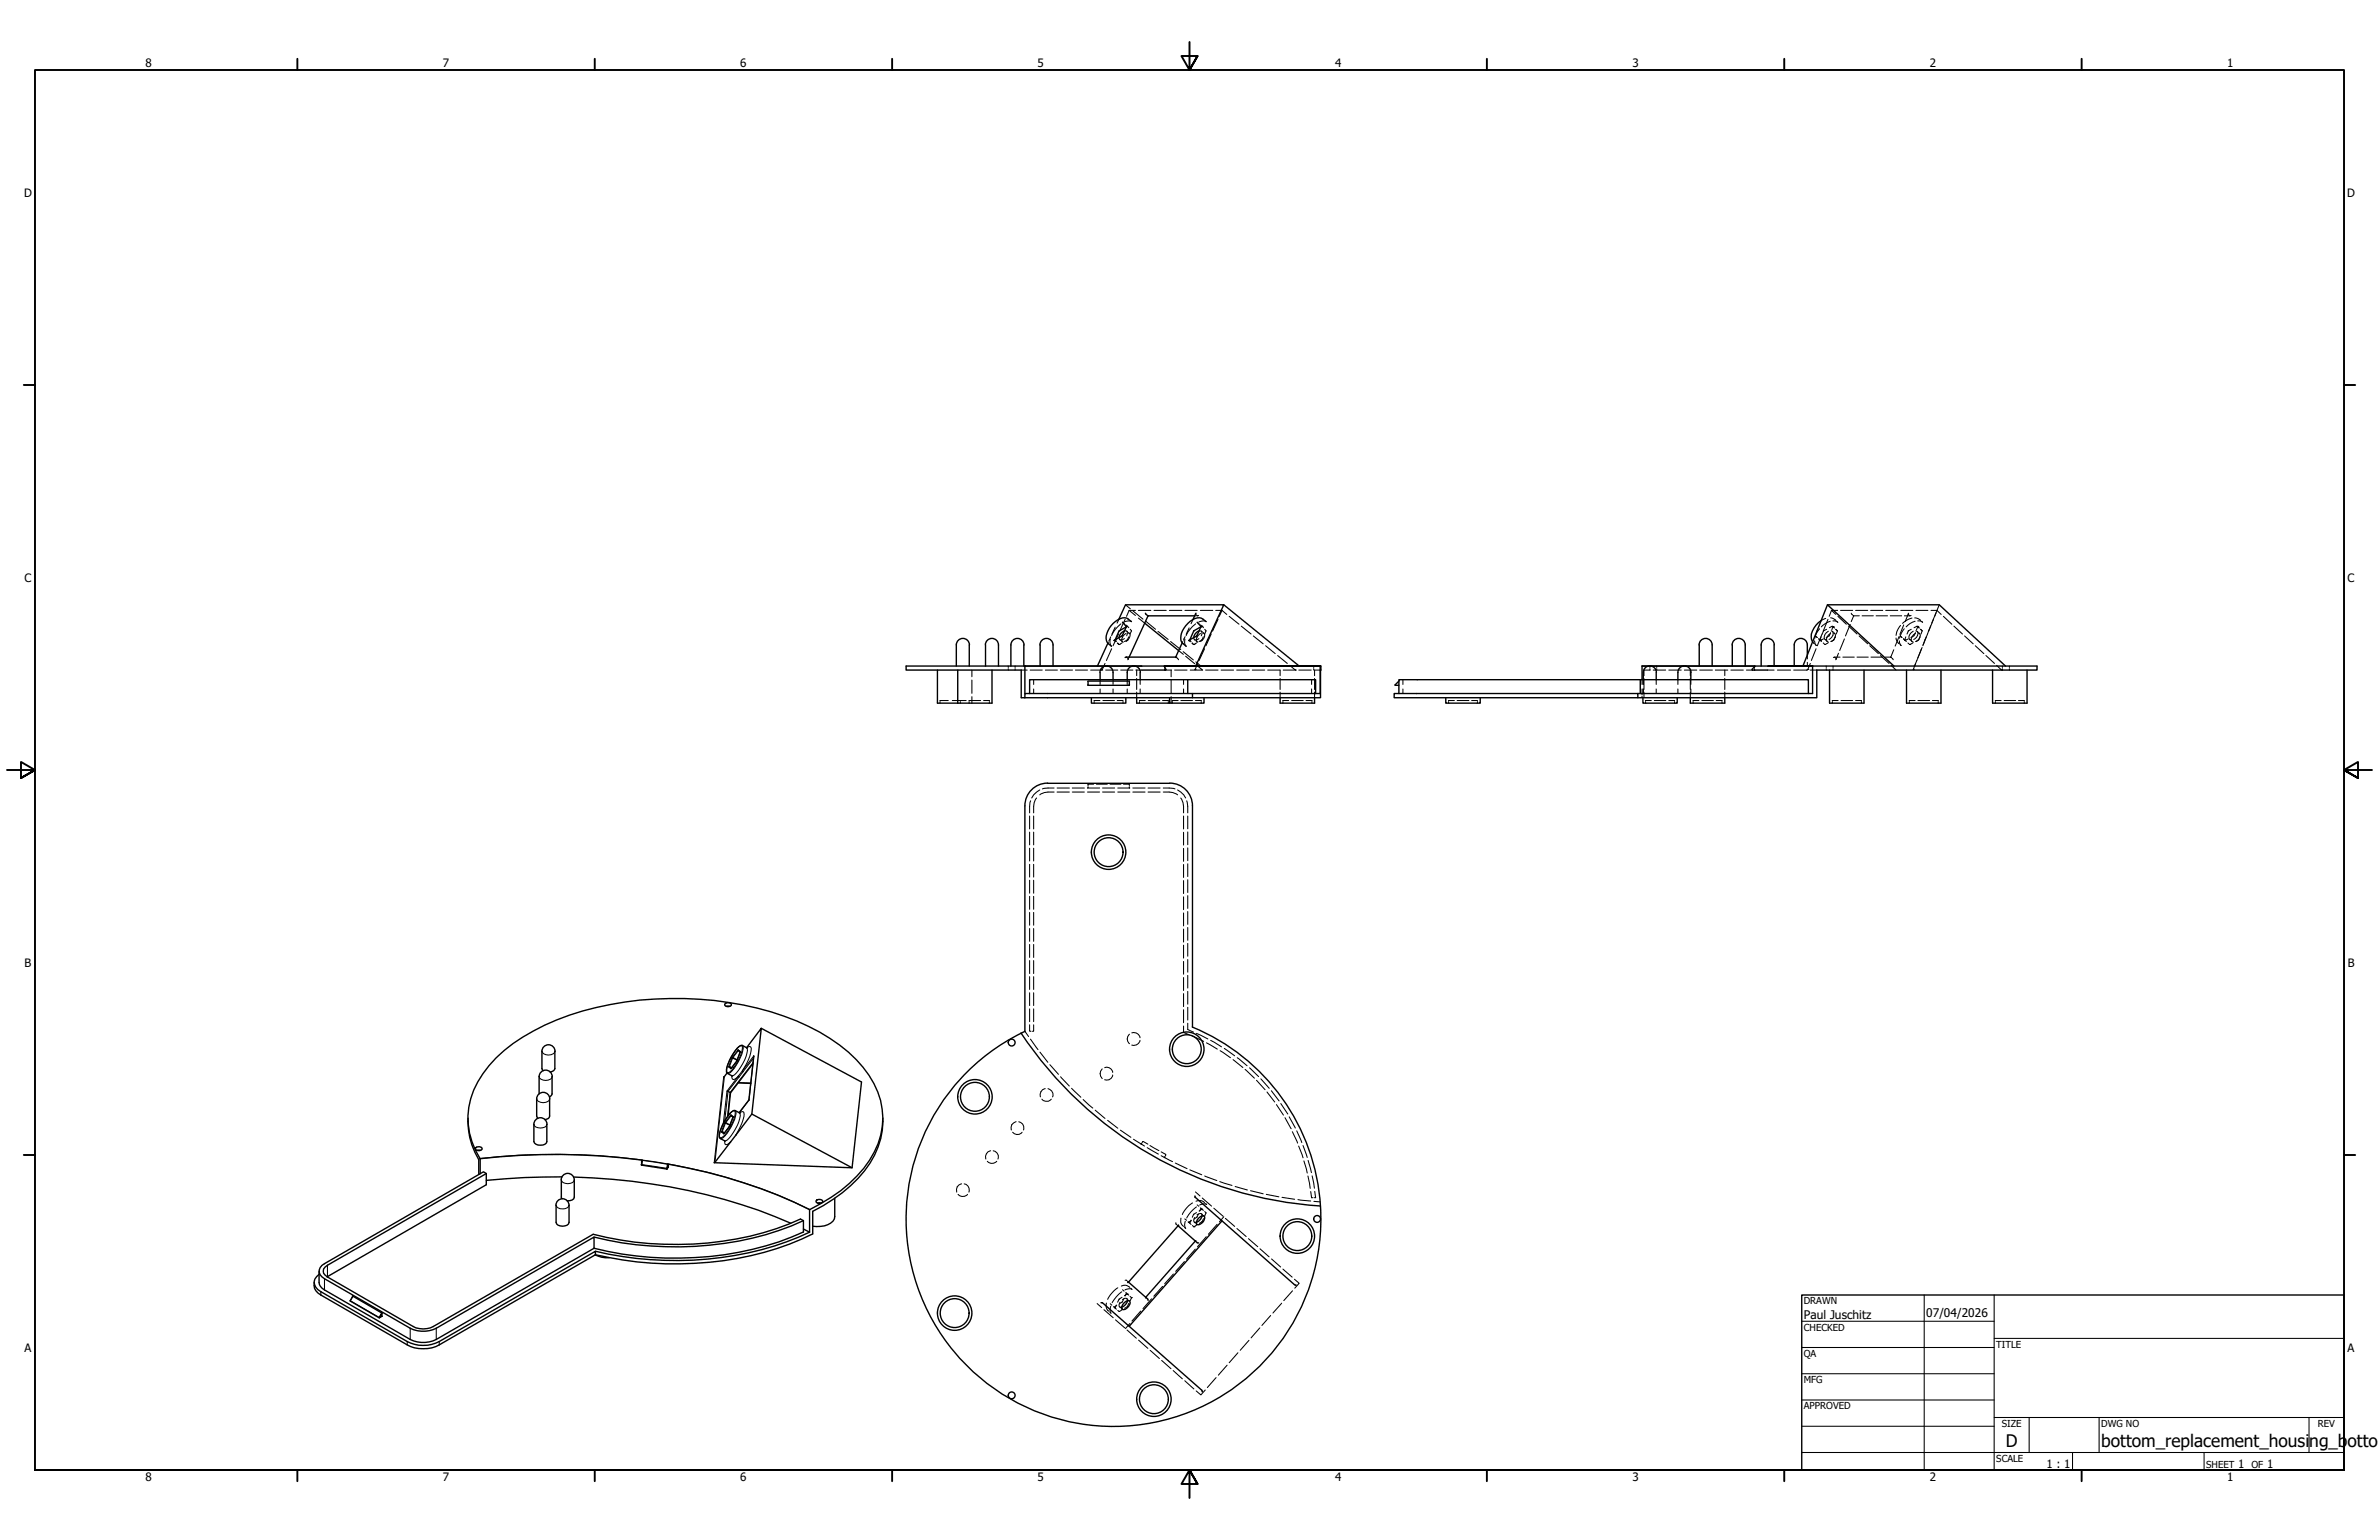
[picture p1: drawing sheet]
<svg xmlns="http://www.w3.org/2000/svg" width="864mm" height="559mm" viewBox="0 0 864 559" stroke-linecap="round" stroke-linejoin="round" font-family="sans-serif">
<defs><g id="words">
<g font-size="6.3">
<text x="728.1" y="524.9">D</text>
<text x="762.8" y="525">bottom_replacement_housi</text>
<text x="838.3" y="525">ng_b</text>
<text x="852.2" y="525">ottom</text>
</g>
<g font-size="4.3">
<text x="654.8" y="478.6">Paul Juschitz</text>
<text x="699.3" y="478">07/04/2026</text>
</g>
<g font-size="4.2">
<text x="52.8" y="24.4">8</text>
<text x="160.8" y="24.4">7</text>
<text x="268.7" y="24.4">6</text>
<text x="376.7" y="24.4">5</text>
<text x="484.6" y="24.4">4</text>
<text x="592.6" y="24.4">3</text>
<text x="700.5" y="24.4">2</text>
<text x="808.5" y="24.4">1</text>
<text x="8.8" y="71.4">D</text>
<text x="852" y="71.4">D</text>
<text x="8.9" y="211.1">C</text>
<text x="852.2" y="211.1">C</text>
<text x="9" y="350.8">B</text>
<text x="852.2" y="350.8">B</text>
<text x="8.9" y="490.5">A</text>
<text x="852.2" y="490.5">A</text>
<text x="742.9" y="532.6">1 : 1</text>
<text x="812.4" y="532.6">1</text>
<text x="823" y="532.6">1</text>
<text x="52.8" y="537.5">8</text>
<text x="160.8" y="537.5">7</text>
<text x="268.7" y="537.5">6</text>
<text x="376.7" y="537.5">5</text>
<text x="484.6" y="537.5">4</text>
<text x="592.6" y="537.5">3</text>
<text x="700.5" y="537.5">2</text>
<text x="808.5" y="537.5">1</text>
</g>
<g font-size="3.5">
<text x="654.8" y="473.2">DRAWN</text>
<text x="654.8" y="482.8">CHECKED</text>
<text x="724.7" y="488.9">TITLE</text>
<text x="654.8" y="492.3">QA</text>
<text x="654.8" y="501.8">MFG</text>
<text x="654.8" y="511.4">APPROVED</text>
<text x="726.7" y="517.7">SIZE</text>
<text x="762.8" y="517.7">DWG NO</text>
<text x="841.4" y="517.7">REV</text>
<text x="724.7" y="530.4">SCALE</text>
<text x="800.9" y="532.6">SHEET</text>
<text x="817.4" y="532.6">OF</text>
</g>
</g></defs>
<!-- layer: Visible (ANSI) -->
<g fill="none" stroke="#000" stroke-width=".51">
<path d="M444.2 219.5l27.4 22.2M663.4 219.5l24.1 22.2M347.2 234a2.38 2.38 0 0 1 2.3-2.4 2.38 2.38 0 0 1 2.4 2.4M347.2 234v7.7M351.9 234v7.7M357.7 234a2.38 2.38 0 0 1 2.4-2.4 2.38 2.38 0 0 1 2.4 2.4M357.8 234v7.7M362.5 234v7.7M367 234a2.38 2.38 0 0 1 2.3-2.4 2.38 2.38 0 0 1 2.4 2.4M367 234v7.7M371.7 234v7.7M377.5 234a2.38 2.38 0 0 1 2.4-2.4 2.38 2.38 0 0 1 2.4 2.4"/>
<path d="M377.6 234v7.7M382.3 234v7.7M402.1 233.4l-3.8 8.3M406.1 224.7l2.5-5.2h35.6l-10.2 22.2M407.5 225.8l1.4 1.7M408.2 228.9l-.5 .3a2.91 2.91 0 0 0-1.5 2.1M408.9 227.5a5.9 5.9 0 0 1-4.5 4.9M408.9 227.5l-2.7 1.5-1.4 3.2M410.7 225.6a3.7 3.7 0 0 0-5.8-.1 7.7 7.7 0 0 0-3.3 6.9l.7 1.2 1.2 .9M415.5 226.1l12.4 10M415.8 222.5l1 1M426.8 238.4v.2"/>
<path d="M426.8 238.4l-18.4 .2M429.1 233.3l-2.3 5.1M431.9 232.2h.1M433.6 223.5h-16.8l-6.9 14.9M434.1 222.5l-1 2.3M434.6 225.8l1.3 1.7M435.3 228.9l-.6 .3a3.1 3.1 0 0 0-1.4 2.1M435.9 227.5l-1.6 3.3-2.8 1.6M435.9 227.5l-2.6 1.5-1.4 3.2M437.8 225.6a3.8 3.8 0 0 0-5.8-.1 7.7 7.7 0 0 0-3.3 6.9l.8 1.2 1.1 .9M616.8 234a2.38 2.38 0 0 1 2.4-2.4 2.38 2.38 0 0 1 2.3 2.4M616.8 234v7.7"/>
<path d="M621.5 234v7.7M628.8 234a2.38 2.38 0 0 1 2.4-2.4 2.38 2.38 0 0 1 2.3 2.4M628.8 234v7.7M633.5 234v7.7M639.3 234a2.38 2.38 0 0 1 2.4-2.4 2.38 2.38 0 0 1 2.4 2.4M639.3 234v7.7M644 234v7.7M651.3 234a2.38 2.38 0 0 1 2.4-2.4 2.38 2.38 0 0 1 2.4 2.4M651.3 234v7.7M656.1 234v3.7M661.1 225.2a6.4 6.4 0 0 0-3.1 7.7M340.3 243.1v12h19.8v-12"/>
<path d="M347.7 243.1v12M373.8 251.7v-5.1h57.4v5.1M394.8 248.5l15 .2M394.8 247.2h15.2M395 247.4l.1 1.3M396.2 253.2v1.9h12.5v-1.9M399.4 246.6l-.1-2.6a2.38 2.38 0 0 1 2.4-2.4 2.38 2.38 0 0 1 2.4 2.4v2.6M401.4 241.7h-72.5v1.4h41.8v10.1h62.2v-1.5h-60.9v1.5M402 241.7h9.3M409.2 246.6v-2.6a2.38 2.38 0 0 1 2.4-2.4 2.38 2.38 0 0 1 2.4 2.4l-.1 2.6M410 247.4l-.1 1.3M410 248.5l-.2 .2"/>
<path d="M411.9 241.7h2.6M412.6 253.2v1.9h12M414.5 243.1h8.5M422.6 241.7h56.7h-107.3v10M422.7 241.9l.5 1M423.2 242.9l-.2 .3M424.6 253.2v1.9h12.5v-1.9M431.2 246.6h46.4v5.1M432.9 251.7h46.3l.1-10h.2l-.1 11.5h-46.5M464.7 253.2v1.9h12.5v-1.9M506.1 251.7h88.5v1.5h-88.5zM506.4 248.5l.1 .2"/>
<path d="M506.5 248.7h1.3M507.8 247.1l-1.3 1.4M524.8 253.2v1.9h12.5v-1.9M595.4 246.6h-87.6v5.1M595.4 251.7v-5.1h61.1v5.1M596.1 241.7h62h-16.4M596.1 241.7h2.5M596.1 241.7v4.9M596.4 253.2v1.9h12.4v-1.9M599.2 241.7h12M601.2 244v2.6M601.3 244a2.38 2.38 0 0 0-2.4-2.4 2.38 2.38 0 0 0-2.4 2.4v2.6"/>
<path d="M611.8 241.7h25.2l-.9 1.1 .1 .4M613.6 253.2v1.9h12.5v-1.9M613.8 244v2.6M613.9 244a2.38 2.38 0 0 0-2.4-2.4 2.38 2.38 0 0 0-2.4 2.4v2.6M636.3 243.1h5.3M637 243.1v.1M654.4 241.7l9-22.2h40.6l24 22.2M658 241.7v10h-63.4M658.1 241.7h81.4v1.4h-80v10.1h-64.9M664.1 243.1v12h12.6v-12M692.1 243.1v12h12.5v-12M723.3 243.1v12h12.5v-12"/>
<path d="M380.2 284.2h44.4M380.3 284.2a8.2 8.2 0 0 0-8.3 8.2v81.8M424.7 284.2a8.2 8.2 0 0 1 8.2 8.2v80.3M263.4 364a1.37 1.37 0 0 1 2.1 .7 1.37 1.37 0 0 1-1.3 .6 1.37 1.37 0 0 1-1.1-.9zM263.7 365.1h1.3M276.4 373.1l36.3 19.5-3.4 31.1-50-1.8 13.6-17.7 3.5-31.1-5.4 7.1M370.6 374.8a141.5 141.5 0 0 0 108.7 62.8M372.1 374.2a75.3 75.3 0 0 0-6.2 132.9 75.3 75.3 0 0 0 113.4-69.5M432.8 372.7a75.3 75.3 0 0 1 46.5 64.9M194.8 398.7v6.3l.5 .8M194.8 398.7a2.38 2.38 0 0 1 2.4-2.3 2.38 2.38 0 0 1 2.4 2.3M199.5 398.7v6.3a1.58 1.58 0 0 1-1.7 1.3"/>
<path d="M200.4 390.7v6.2l-.9 1.1M200.5 390.7a2.38 2.38 0 0 0-2.4-2.4 2.38 2.38 0 0 0-2.4 2.4v6.2M201.4 381.4v6.3a1.74 1.74 0 0 1-1.7 1.3M201.5 381.5a2.38 2.38 0 0 0-2.4-2.4 2.38 2.38 0 0 0-2.4 2.3v6.3l.5 .8M263.9 395.9l1.3 .7M263.9 389.4l-1.2 1.4M268 392.9l4.5 .2M268 381.2l.7 .5M268.7 381.6v.2a11.6 11.6 0 0 1-3.3 5.9M271 380.2l-1.5-.9a4 4 0 0 0-3 2.5 13.5 13.5 0 0 0-2.7 7.4l2 1.3M271 380.2h.3M271.8 399.2h.1"/>
<path d="M273.3 386l-8.1 10.6-.9 8.3M273.6 383.2l-1.8 16-3.4 4.5M169.9 405.8a27.1 27.1 0 0 0 3.9 15v5.3M172.9 416.3a1.37 1.37 0 0 1 2.1 .7 1.37 1.37 0 0 1-1.3 .6 1.37 1.37 0 0 1-1.1-1zM173.1 417.4h1.3M193.8 408v6.2a2.82 2.82 0 0 0 4.6 .5l.1-6.7M193.8 408a2.38 2.38 0 0 1 2.4-2.4 2.38 2.38 0 0 1 2.4 2.4M265.4 404.8l.7 .6a11.6 11.6 0 0 1-3.3 5.9M268.7 403.9l-1.8-.9a4 4 0 0 0-3 2.4 13.5 13.5 0 0 0-2.7 7.4l2 1.3M272.9 404.2l36.4 19.5M320.5 405.8a30.2 30.2 0 0 1-9 21.8 57.2 57.2 0 0 1-16.5 11.9v8.2a118.6 118.6 0 0 1-73.9 8.6l-4.9-1M174.3 420.4a236.8 236.8 0 0 1 58.9 .7"/>
<path d="M174.3 420.4a26.7 26.7 0 0 1 1-30.8 53.4 53.4 0 0 1 22.4-17.6 120.7 120.7 0 0 1 72.2-7.3 84.2 84.2 0 0 1 38.1 17.1 32.6 32.6 0 0 1 12.5 23.8 32.4 32.4 0 0 1-12.2 23.9 65.4 65.4 0 0 1-14.4 9.4M174.3 420.4v5.5M176.5 425.8l-57.6 33.3a2.25 2.25 0 0 0-1.6 2.1 2.25 2.25 0 0 0 1.6 2.2l31.1 17.9a7.9 7.9 0 0 0 7.3 0l58-33.4a119 119 0 0 0 71-3.7l4.3-1.9 1.1 .6v4.1a118.6 118.6 0 0 1-76.1 5.9M202.3 435.9a2.38 2.38 0 0 1 2.7-.8 2.38 2.38 0 0 1 1.6 2.3v6.1a2.67 2.67 0 0 1-4.7 0l-.1-6.1zM204 427a248.1 248.1 0 0 0-27.5 1.3M204 435l-.2-.6-.1-6.3a2.38 2.38 0 0 1 2.4-2.3 2.38 2.38 0 0 1 2.4 2.3v6.3a2.1 2.1 0 0 1-2.6 1.3M208.2 427.1a211.2 211.2 0 0 1 78.9 16.8M232.8 422.6l.2 .2 9 1.4M233 421.4l-.1 1.2M242.3 422.5a183.6 183.6 0 0 1 51.6 16.4M242.4 423.6l-.4 .6M293.9 438.9v8.2"/>
<path d="M296.5 435.4a1.37 1.37 0 0 1 2.1 .7 1.37 1.37 0 0 1-1.3 .6 1.37 1.37 0 0 1-1.1-1zM296.7 436.6h1.4M303 434.8v6.7a4.9 4.9 0 0 1-5.1 3.5l-2.9-.1M433.8 434v.4l36.1 31.8 .6 .1M215.6 452.9l-57.2 33.1a10.7 10.7 0 0 1-9.5 0l-31.1-17.9a3.4 3.4 0 0 1-2-2.8v-4M215.6 452.9v-4l-57.2 33.1a10.7 10.7 0 0 1-9.5 0l-31.1-18a2.89 2.89 0 0 1-1.9-2.7 2.89 2.89 0 0 1 1.9-2.8l57.7-33.3 1 .6v4.1l-57.8 33.4M216 455.4a9.8 9.8 0 0 0 5.2 1M291.7 442.9a117.8 117.8 0 0 1-66 8.1l-10.1-2.1M291.7 446l2.2 1.1M293.9 447.1a120.5 120.5 0 0 1-72.9 8l-4.8-1.1M427.6 444.8l7 6.1 .5 .1M427.8 444.5l-18.4 20.9"/>
<path d="M433.9 450.3l-18 20.4M435.2 442a1.45 1.45 0 0 1 2.1-.5 2.52 2.52 0 0 1-2.8 2.8 1.95 1.95 0 0 1 .7-2.3zM436.4 441.2l-.2 .6a3.2 3.2 0 0 1-1.9 1.7M443.6 443l-33.7 38.3M115.8 462.4a3.4 3.4 0 0 0-1.8 3.4 3.4 3.4 0 0 0 2.5 2.9l31.3 18.1a12.8 12.8 0 0 0 11.6 0l56.8-32.8v1.3l-56.8 32.7a12.8 12.8 0 0 1-11.6 0l-31.3-18.1a4.2 4.2 0 0 1-2.5-4.6M127.1 472l.1 .1M127.2 472.1l10.4 6.1M128 470.3l10.7 6.2M128 470.4l-.9 1.5M138.7 477.6l-1 .5M399.7 472.7h.5l36 31.7 .2 .7M408.1 472.8l1.2-.9 .8 .3a2.58 2.58 0 0 1-2.7 2.9 1.81 1.81 0 0 1 .7-2.3z"/>
<path d="M409.3 472l-.6 1.1-1.5 1.2M409.6 465.2l7 6.2 .2 .5"/>
<circle cx="402.4" cy="309.2" r="5.2"/>
<circle cx="402.4" cy="309.2" r="6.3"/>
<circle cx="367.3" cy="378.3" r="1.24"/>
<circle cx="353.9" cy="398" r="5.2"/>
<circle cx="353.9" cy="398" r="6.3"/>
<circle cx="430.8" cy="380.7" r="5.2"/>
<circle cx="430.8" cy="380.7" r="6.3"/>
<circle cx="470.9" cy="448.5" r="5.2"/>
<circle cx="470.9" cy="448.5" r="6.3"/>
<circle cx="478.1" cy="442.3" r="1.24"/>
<circle cx="346.6" cy="476.5" r="5.2"/>
<circle cx="346.6" cy="476.5" r="6.3"/>
<circle cx="367.3" cy="506.3" r="1.24"/>
<circle cx="418.9" cy="507.7" r="5.2"/>
<circle cx="418.9" cy="507.7" r="6.3"/>
</g>
<!-- layer: Visible Narrow (ANSI) -->
<g fill="none" stroke="#000" stroke-width=".38">
<path d="M269.5 379.3a3.1 3.1 0 0 1-.2 3.2l-2 3.9a5.7 5.7 0 0 1-3.2 3.1M194.8 398.7a2.86 2.86 0 0 0 4.6 .6l.1-.6M195.7 390.7a2.86 2.86 0 0 0 4.6 .5l.1-.5M196.7 381.4a2.67 2.67 0 0 0 4.7 0M262.7 390.8l-3.4 31.1M263 390.7l-3.5 31.1M264.5 387.2l.8 .6M264.8 387.1l.7 .5-.2 .2M264.8 387.1l-.3 .1M264.8 387l-.3 .2M264.8 387v.1M264.8 387l.8 .4"/>
<path d="M264.8 387.1l.8 .4M265.7 390.3v.8l.5 .6 .5-.1 1.3-1.1M265.7 383.9h.2M265.7 383.9l-1.2 3.1M265.9 383.9l1.7 .8M265.9 383.9l-1.1 3.1M266.1 383.7l-.2-.2-.2 .4M266.1 383.7l-.2 .2M266.1 383.7l1.6 .9M267.3 385.2l-2 2.6M267.4 385.1l-.1 .1M267.7 380.3l.7-.6 .9-.2a7.9 7.9 0 0 1-1.5 5.8l-.8 1.2a4.4 4.4 0 0 1-3 2.7 7.7 7.7 0 0 1 1.5-5.7z"/>
<path d="M267.8 381.1l.2 .2M267.8 381.1l-1.9 2.4M268 380.9v.4M268 380.9l-.2 .2M268 381.3l.5 .2M268 380.9l.7 .6M268 381.3l-1.9 2.4M268 390.5l-4.1 5.4-1.3 11.7M268 390.5l.3 .3M268 390.5l5.6-7.3-1.7 16-3.5 4.5M268 392.8l4.5 .2M268.7 381.8h.1"/>
<path d="M268.7 381.5v.3M268.7 381.8l-1.4 3.4M268.7 381.5v.2M269.7 388.9l-5.4 7.1-1.2 10.7M271 380.2a3.1 3.1 0 0 1-.2 3.1l-1.9 3.9a5.7 5.7 0 0 1-3.3 3.1M271.1 380.2l1.1-.5a1.73 1.73 0 0 1 .3 2.4l-.8 2.5-2.2 4 .2 .3M273.4 385.6l-8.4 10.8-.9 8.7M273.6 383.9l-3.9 5M193.8 408a2.91 2.91 0 0 0 4.6 .5l.1-.5M261.9 410.8l.8 .6M262.2 410.7l.7 .5-.2 .2M262.2 410.7l-.3 .1"/>
<path d="M262.2 410.6l-.3 .2M262.2 410.6v.1M262.2 410.6l.8 .4M262.2 410.7l.8 .4M263.1 414l.1 1.2 .3 .2 .5-.1 1.2-1M263.1 407.5h.2M263.1 407.5l-1.2 3.1M263.3 407.5l1.7 .9M263.3 407.5l-1.1 3.1M263.5 407.4l-.2-.2-.2 .3M263.5 407.4l-.2 .1M263.5 407.4l1.5 .8"/>
<path d="M264.7 408.8l-2 2.6M264.8 408.7l-.1 .1M265.2 404.7l.2 .2M265.2 404.7l-1.9 2.5M265.4 404.6v.3M265.4 404.6l-.2 .1M265.4 404.9l.5 .2M265.4 404.6l.7 .5M265.4 404.9l-1.9 2.5M265.7 403.3l1-.2a7.9 7.9 0 0 1-1.5 5.8l-.8 1.2a4.4 4.4 0 0 1-3 2.7 7.7 7.7 0 0 1 1.5-5.7l1.5-2.4zM266.1 405.4h.1M266.1 405.1v.3"/>
<path d="M266.1 405.4l-1.4 3.4M266.1 405.1v.2M266.9 403a3.1 3.1 0 0 1-.2 3.1l-2 3.9a5.7 5.7 0 0 1-3.2 3.1M268.4 403.8a3.1 3.1 0 0 1-.2 3.2l-1.9 3.8a5.7 5.7 0 0 1-3.3 3.2M268.5 403.9l1.2-.5a2.42 2.42 0 0 1 0 2.9l-2.6 5.6M174.2 420.4a231.3 231.3 0 0 1 96.5 9 151.5 151.5 0 0 1 23.2 9.5M201.9 437.3a2.74 2.74 0 0 0 4.7 0M203.8 428.2a2.74 2.74 0 0 0 4.7 0M232.9 421.3v.7M232.9 422v.1M233 422.8v-.2l9 1.3M233 420.9l-.1 .4 .3-.2"/>
<path d="M233.2 421.1l9.1 1.4M233.2 421.1l-.3 1.5M242 423.9l.2 .2M242 423.9v.3M242.2 424.1h.1M242.3 422.5l.1 .4M242.3 422.5l-.3 1.4M242.4 422.9v.7M242.4 422.9l-.2 1.2M242.5 422.4l.2 .4M242.7 423.5l-.5 .6M242.7 423.5l-.3 .2"/>
<path d="M242.7 422.8l-.3 .1M242.7 422.8v.7M118.9 459.1v4.1M116.5 468.7v1.2M117.8 464v4.1M127.1 471.9l.1 .2M128 470.4l-.8 1.6 10.4 6M128 470.3v.2M137.6 478l.1 .2M137.6 478v.2M138.6 477.6l-.9 .5 .7-1.5-.8 1.4M138.6 476.6l.1 1z"/>
<path d="M138.6 476.4l-.2 .2M147.8 486.8v1.2M148.9 482v4M158.4 482v4M159.4 486.8v1.2"/>
</g>
<g fill="#000">
<circle cx="267.5" cy="384.8" r=".19"/>
<circle cx="264.9" cy="408.4" r=".19"/>
</g>
<!-- layer: Hidden (ANSI) -->
<g fill="none" stroke="#000" stroke-width=".38">
<path d="M408.6 219.5l1.7 1.4M704 219.5l-.8 1.9M402.3 233l-.2 .4M403.1 231.9l-.2 1.1 .6 1.5M403.2 231.1l-.7 1.4M403.5 235.4l-1.9 4.2M404.4 232.4h.1M404.4 232.4l.6 .5M404.8 232.2l.5 .6M404.8 227.6l-1.1 2.5M405.7 233.3l.5 .6-.6-.5M406 230.1l-1.9 4.2"/>
<path d="M406.1 224.7l-.6 1.4M406.2 231.3l.1 .7a1.3 1.3 0 0 0 1.9-.3M406.3 233.9h.1M406.5 232.1l.3 .2M406.9 226.4l-2 1.9-1.4 2.3M407.2 232.7l.3 .2M407.3 233.3l-1 .6M407.5 225.8l.6 .5M408.2 228.9h.6a1.32 1.32 0 0 1 .2 1.8M408.4 224.7l-1.9 4.3M408.7 226.8l.6 .5M408.7 229.9a2.29 2.29 0 0 0-1.2 3.1h.3"/>
<path d="M408.8 238.4h.1M408.9 227.3v.1M408.9 238.5l.2 .1M409 229l.3 .3M409.2 232.2l-1 .6M409.3 227.3h-.2M409.3 238.8l.3 .3M409.3 227.3l.5 .5M409.5 239.3l-.1 .1M409.6 229.7l.5 .2a2.43 2.43 0 0 1-1.4 2.9M409.6 229.6l.4 .2M409.7 239l-.1 .2"/>
<path d="M409.8 231.1l-.5 1.1M409.9 238.4l-.1 .3M409.9 221.5l-1 2.1M409.9 221.5h2.3M409.9 221.5l2.3 1.8M410.3 228.3l.4 .7-.5 1.1M410.7 225.6a2.67 2.67 0 0 0-2.6 .1M411.3 221.7l3.6 3M413.3 221.5h4.5M413.3 224.3l2.2 1.8M415.9 225.4l3.6 2.9M416.8 223.3v.2"/>
<path d="M418.9 221.5h4.5M420.4 229.1l3.7 2.9M424.5 221.5h4.5M424.9 232.8l3.7 2.9M426.8 238.4h.1M426.9 238.5l.2 .1M427.3 238.8l.3 .3M427.7 239.2l.1 .2M427.9 236.1l1.7 1.3M429.4 232.8l-.3 .5M429.5 236.5l3.7 3M430.1 231.9v.3a2.23 2.23 0 0 0 .5 2.3"/>
<path d="M430.1 221.5h4.5M430.2 231l-.6 1.3M430.4 238.1l3.3 2.8M431.5 232.4l.6 .5M431.7 227.8l-1.1 2.4M431.9 232.2l.5 .6M432.7 233.4l.6 .5M432.8 233.3l.5 .6M433.1 224.8l-.7 1.5M433.3 231.3l.2 .7 .3 .2h.6l.8-.5M433.6 232.1l.3 .2M433.6 223.5h.4"/>
<path d="M434 226.4l-1.9 1.9-1.5 2.3M434 222.7l.2 .4M434.2 232.7l.3 .2M434.3 233.3l-1 .6M434.4 223.3l.4 .2h-.4M434.6 225.8l.6 .5M435.1 223.3l-.1 .1M435.3 228.9l.9 .3 .2 .6-.3 .9M435.7 221.5h4.5M435.8 229.9a2.2 2.2 0 0 0-1.1 3.1h.1M435.8 226.8l.6 .5M436 227.3v.1"/>
<path d="M436.1 227.4l-.2 .1M436.1 229l.3 .3M436.2 232.2l-.9 .6M436.3 232.2h.1M436.4 227.3h-.2M436.4 227.3l.5 .5M436.8 229.7l.3 .2a2.24 2.24 0 0 1-1.3 2.9M436.8 229.6l.3 .2M436.8 231.1l-.4 1.1M437.3 235.4l-2 4.2M437.3 228.3l.5 .6-.5 1.2M437.8 225.6l-.9-.3-1.7 .4"/>
<path d="M439.7 230.1l-1.9 4.2M441.3 221.5h2.3M442.2 224.7l-2 4.3M443.6 221.5l-1 2.1M443.6 221.5l1.7 1.4M446.2 223.6l3.6 2.9M450.6 227.2l3.6 2.9M455 230.8l3.5 2.8M459.4 234.3l3.5 2.9M463.8 237.9l3.5 2.8M656.1 237.7v1.4M658 232.9l.1 .1"/>
<path d="M658.2 233.2l.5 .4M658.7 232.5l.3 1.3 .4 .5-.4-.4M659.1 230.8l.5 .5M659.3 235.4l-1.8 4.2M660.1 231.8l.7 .5M660.5 228.2a6.6 6.6 0 0 0-1.7 3.4M660.7 232.2l.5 .6M661.1 231.1l-.4 1.1M661.4 230.1l-1.7 4.2M661.9 233.3l.5 .6 1.2-.6M661.9 231.8l-1 .5M662.5 232l.2 .3"/>
<path d="M662.7 224.4l-1.6 .8M663 232.5l.3 .3M663.1 228.3l-1.2 .7-.4 1.1M663.6 224.7l-1.7 4.3M663.7 229l-.1 .1a2.16 2.16 0 0 0-1.1 2.9l.4 .2M664 230.7l-1.1 .6M664.1 227.8l.9-.5 .8 .5M664.1 230.6h.1M664.4 225.4l-1.8 .9-1.4 1.2M664.5 229.9a1.79 1.79 0 0 0-1.4 1.3 1.79 1.79 0 0 0 .7 1.8M664.5 224.2l1.2 .3 .8 .7M664.5 229.6l-.4 1"/>
<path d="M664.7 228.9h.2a1.9 1.9 0 0 1-.9 3.1M664.8 221.5h2.3M664.8 221.5l-.8 2.1M664.8 221.5l1.6 1.4M665.2 229.1l.3 .3M665.4 225.3h.7l1 .5-.3-.3M665.5 229.7h.3a1.91 1.91 0 0 1-1 3.1M665.6 232.2l-1 .6M665.7 238.5l-.2 .1M665.7 229.6l.4 .3M665.9 238.4l.3 .2M665.9 238.4h2.1"/>
<path d="M665.9 227.9l-.5-.5-.4 1.1M666.1 231.1l-.4 1.1M666.4 228.3l.6 .6-.4 1.2M666.5 239.3l-.1 .1M667.2 223.6l3 2.9M667.4 237l-.8 2.1-.2-.3M668.1 221.5h4.4M669 238.4h4.1M669.5 231.8l-1.7 4.2M671.1 227.2l3 2.9M671.6 226.6l-1.7 4.2M672 222.5l.1 .2"/>
<path d="M672.2 222.8l.3 .3M672.7 223.3l.1 .2M672.8 223.5h2.1M672.8 223.3v.1M672.9 223.5l-.9 2.1M673.6 221.5h4.4M674.1 238.4h4.1M674.9 230.8l3.1 2.8M676 223.5h4M678.8 234.3l3.1 2.9M679.1 221.5h4.4M679.2 238.4h4.1"/>
<path d="M681 223.5h4.2M682.6 237.9l3.1 2.8M684.5 221.5h4.4M686.2 223.5h4.1M686.4 238.4v.2M686.4 238.5l.2 .1M686.8 238.8l.3 .3M687.2 239.2l.1 .2M687.5 235.8l-1.1 2.6h-2.1M688.3 231.5l.4 1.2 .8 .9M689.4 231l-1.4 3.4M689.5 232.5v.7l.6 1.1-.3-.4"/>
<path d="M689.9 226.9l-1.4 2.4-.2 1.3M690 221.5h4.4M690.4 231.3l-.5-.5 .5 .5M690.9 231.8l.6 .5M691 231.8l.6 .6 1.1-.6M691.1 226.8l-1.4 3.4M691.3 228.2l-1.1 1.5-.7 1.9M691.3 223.5h2.1M691.5 232.2v.1M691.5 232.3l.5 .5M691.8 231.1l-.3 1.1M692.6 233.3l.7 .6 1.1-.6"/>
<path d="M692.7 228.9l-.4 1.2M692.8 222.5v.1M692.8 228.9h.1M692.9 223.1l-.2-.3-1.1 2.6M693 223.3l.4 .2M693.2 232l.3 .3M693.7 223.3l-.2 .1M693.8 232.5l.3 .3M693.8 228.3l-1 .6M694.1 224.3l-1.3 .4-2.2 1.5M694.5 229l-.1 .1a2.25 2.25 0 0 0-1.2 2.9l.5 .2M694.8 230.7l-1.1 .6"/>
<path d="M695.1 224.2l1.2 .3 .9 .7M695.2 225.4a6.7 6.7 0 0 0-3.2 2.1M695.3 229.9a2.18 2.18 0 0 0-1.2 2.9l.5 .2M695.3 229.6l-.5 1M695.5 228.9h.2a1.96 1.96 0 0 1-1 3.1M695.5 221.5h4.3M695.9 227.3l-1.1 .5M696 229.1l.2 .3M696 227.3l.6 .5M696.2 225.3h.6l1.1 .5-.3-.3M696.3 229.7h.2a1.4 1.4 0 0 1 0 2.3l-.9 .8M696.4 232.2l-1 .6"/>
<path d="M696.5 229.6l.3 .3M696.7 227.9l-.5-.5-.5 1.1M696.9 231.1l-.4 1.1M697.2 228.3l.5 .6M697.5 235.4l-2.6 6.3M697.7 228.9l-.3 1.2M697.7 234.9l-1.5 3.8M699.3 231.1l-1.2 2.9M700.8 227.1l-2.8 7.2M701 221.5h2.1M701.9 224.7l-1.7 4.3M702.8 222.3l-1.6 3.8"/>
<path d="M703.1 221.5l-.8 2.1M703.1 221.5l1.6 1.4M705.5 223.6l3 2.9M709.3 227.2l3.1 2.9M713.2 230.8l3.1 2.8M717 234.3l3.2 2.9M720.9 237.9l3.1 2.8M341.2 254.8v.3M344.2 254.2h-3v.3M345.7 254.2h5M348.6 254.2v.3M348.6 254.8v.3"/>
<path d="M351.8 254.8v.3M352.8 243.1v2.5M352.8 246.8v4.8M352.8 252.8v2.3M356 254.2h-4.2v.3M357.1 254.2h2.1v.3M359.2 254.8v.3M366 241.7v.5M366 242.6v.5M368.5 241.7v.5M368.5 242.6v.5M370.7 243.1h2.2"/>
<path d="M374 243.1h4.3M375.2 246.6v1.7M375.2 250v1.7M379.5 243.1h4.4M384.9 243.1h4.4M390.4 243.1h4.4M395.9 243.1h4.4M397.2 254.8v.3M399.3 254.2h-2.1v.3M399.4 246.6v1.7M399.4 250v1.7M400 243l-.1 .1"/>
<path d="M400.4 254.2h4.2M401.1 240.7l-1 2.2M401.4 241.7h.2M401.4 243.1h4.4M401.8 241.7h.2M404.1 246.6v1.7M404.1 250v1.7M405.6 254.2h2.1v.3M406.8 243.1h4.4M407.7 254.8v.3M409.2 246.6v1.7M409.2 250v1.7"/>
<path d="M411.3 241.7h.2M411.7 241.7h.2M412.3 243.1h2.2M412.6 243.1v2.1M412.6 246.2v4M412.6 251.1v2.1M413.6 254.8v.3M413.9 246.6v1.7M413.9 250v1.7M415.7 254.2h-2.1v.3M416.8 254.2h4.2M422 254.2h2.1v.3"/>
<path d="M422.7 243.1h.1M422.7 241.9v.1M422.8 242.1v.3M422.8 242.7v.4M423 243.1h2.3M424.1 254.8v.3M425.1 243.1v2.5M425.1 246.8v4.8M425.1 252.8v2.3M425.6 254.8v.3M426.4 243.1h4.5M427.7 254.2h-2.1v.3"/>
<path d="M428.7 254.2h4.2M429.6 246.6v1.7M429.6 250v1.7M432.1 243.1h4.5M433.8 243h.1M433.8 243v.1M434 254.2h2.1v.3M434.1 240.2l1.8 1.5M434.5 241.5l1.8 1.5M434.8 240.7l-1 2.2M436.1 254.8v.3M436.4 243v.1"/>
<path d="M437.6 243.1h4.6M443.3 243.1h4.5M448.9 243.1h4.6M454.6 243.1h4.5M460.2 243.1h4.5v2.1M464.7 246.2v4M464.7 251.1v2.1M465.7 254.8v.3M465.8 243.1h4.7M467.8 254.2h-2.1v.3M468.2 241.4l1.8 1.6M468.9 254.2h4.2"/>
<path d="M470.2 243l.1 .1M471.5 243.1h4.5M474.1 254.2h2.1v.3M476.1 246.6v1.7M476.1 250v1.7M476.2 254.8v.3M476.9 241.7v.5M476.9 242.6v.5M477.2 246.2v4M477.2 251.1v2.1M479.4 242.6v.5h-2.3l.1 2.1M479.4 241.7v.5"/>
<path d="M509.3 246.6v1.7M509.3 250v1.7M525.8 254.8v.3M527.9 254.2h-2.1v.3M529 254.2h4.2M534.2 254.2h2.1v.3M536.3 254.8v.3M596.1 246.6v1.7M596.1 250v2.2M596.1 252.7v.5M596.5 246.6v1.7M596.5 250v1.7"/>
<path d="M596.8 246.2v4M596.8 251.1v2.1M597.3 254.8v.3M598.6 241.7h.2M598.9 242.6l.1 .5h-2.2v2.1M599.2 241.7l-.3 .5M599.4 254.2h-2.1v.3M600.1 243.1h4.5M600.5 254.2h4.2M601.2 246.6v1.7M601.2 250v1.7M601.4 241.7v.5"/>
<path d="M601.4 242.6v.5M605.8 243.1h4.5M605.8 254.2h2.1v.3M607.9 254.8v.3M609.1 246.6v1.7M609.1 250v1.7M611.2 241.7h.2M611.4 243.1h4.5M611.6 241.7h.2M613.6 243.1v2.1M613.6 246.2v4M613.6 251.1v2.1"/>
<path d="M613.8 246.6v1.7M613.8 250v1.7M614.6 254.8v.3M616.7 254.2h-2.1v.3M617 243.1h4.6M617.8 254.2h4.2M622.7 243.1h4.5M623 254.2h2.1v.3M625.1 254.8v.3M626.1 243.1v2.1M626.1 246.2v4M626.1 251.1v2.1"/>
<path d="M628.3 243.1h4.5M634 243.1h2.3M636.9 242.7l.1 .3M637 243.1v.1M637 242l-.1 .4M637 241.7v.2M641.6 243.1h2.4M645.2 243.1h4.8M651.1 243.1h4.9M656.1 240.3v1.4M656.2 243l-.1 .1M657.1 243.1h2.4"/>
<path d="M657.2 240.7l-.9 2.2M662.9 241.7v.5M662.9 242.6v.5M665.2 254.8v.3M665.4 241.7v.5M665.4 242.6v.5M667.3 254.2h-2.1v.3M668.3 254.2h4.2M673.6 254.2h2.1v.3M675.7 254.8v.3M686.5 241.4l1.6 1.6M688.1 243l.1 .1"/>
<path d="M693.1 254.8v.3M694.5 243l.1 .1M694.6 243h-.1M695.2 254.2h-2.1v.3M695.4 240.7l-.8 2.2M696.2 254.2h4.3M701.5 254.2h2.1v.3M703.6 254.8v.3M724.3 254.8v.3M724.8 241.4l1.6 1.6M726.4 254.2h-2.1v.3M726.9 242.6v.5l-.3-.1"/>
<path d="M726.9 241.7v.5M727.5 254.2h4.2M729.4 241.7v.5M729.4 242.6v.5M732.7 254.2h2.1v.3M734.8 254.8v.3M373.8 296.1v4.7M374.1 290.6l-.2 .5-.1 3.9M375.2 296.1v4.7M376.3 289.6a6.7 6.7 0 0 0-1.1 5.4M377.4 286.6l-2.2 1.8-.7 1.2M382.7 285.9l-4.3 .4"/>
<path d="M382.7 287.4a6.7 6.7 0 0 0-5.3 1M383.7 285.9h4.5M383.7 287.4h4.5M389.3 285.9h4.3M389.3 287.4h4.3M394.8 285.9h4.4M394.8 287.4h4.4M395 285.4l-.2 .5M395 284.6v.5M397 284.5l-2 .1M398 284.5h4M400.2 285.9h4.4"/>
<path d="M400.2 287.4h4.4M403 284.5h3.9M405.8 285.9h4.3M405.8 287.4h4.3M407.9 284.5h1.9l.2 .6M410 285.4v.5M410 285.9h.1M411.2 285.9h4.5M411.2 287.4h4.5M416.8 285.9h4.3M416.8 287.4h4.3M422.3 285.9l4.2 .4"/>
<path d="M422.3 287.4a6.9 6.9 0 0 1 5.2 1M427.5 286.6l2.2 1.8 .7 1.2M428.6 289.6a7.1 7.1 0 0 1 1 5.4M429.6 296.1v4.7M430.8 290.6l.4 2v2.4M431.2 296.1v4.6M373.8 301.9v4.7M373.8 307.8v4.6M373.8 313.6v4.7M373.8 319.4v4.7M375.2 301.9v4.7M375.2 307.8v4.6"/>
<path d="M375.2 313.6v4.7M375.2 319.4v4.7M429.6 302v4.6M429.6 307.8v4.7M429.6 313.7v4.7M429.6 319.5v4.7M431.2 301.9v4.6M431.2 307.7v4.6M431.2 313.4v4.7M431.2 319.2v4.6M373.8 325.2v4.7M373.8 331.1v4.6"/>
<path d="M373.8 336.9v4.7M375.2 325.2v4.7M375.2 331.1v4.6M375.2 336.9v4.7M429.6 325.4v4.7M429.6 331.3v4.7M429.6 337.1v4.7M431.2 325v4.6M431.2 330.8v4.6M431.2 336.5v4.7M373.8 342.7v4.7M373.8 348.6v4.7"/>
<path d="M373.8 354.4v4.6M375.2 342.7v4.7M375.2 348.6v4.7M375.2 354.4v4.6M429.6 343v4.7M429.6 348.9v4.6M429.6 354.7v4.7M431.2 342.3v4.7M431.2 348.2v4.5M431.2 353.9v4.6M431.2 359.7v4.7M372 374.2l1.4 1.9"/>
<path d="M373.8 371.9v2.3h.5M373.8 360.2v4.7M373.8 366.1v4.6M374.1 377.1l2.7 3.8M375.2 371.9v2.3h-.4M375.2 360.2v4.7M375.2 366.1v4.6M410 375.3a2.19 2.19 0 0 0 0 3.4M410.8 374.8a2.27 2.27 0 0 1 3 1.8M413.8 377.5a2.24 2.24 0 0 1-3 1.7M429.6 360.6v4.7M429.6 366.4v4.7"/>
<path d="M429.6 372.3v2.3l2.1 .9M431.2 371.3v2.3l2.1 .9M431.2 365.5v4.6M432.8 375.9l4.1 2M434.3 375l4.2 2M438 378.4l3.9 2.3M439.5 377.5l3.9 2.4M377.5 381.8l2.9 3.6M378.2 398.8a2.27 2.27 0 0 0 3.4 0M379.4 395a2.28 2.28 0 0 0-1.7 3M380.4 395a2.23 2.23 0 0 1 1.7 3M381.1 386.3l3.1 3.5"/>
<path d="M385 390.7l3.2 3.4M389 394.9l3.4 3.2M393.2 399l3.5 3.1M400.1 387.9a2.38 2.38 0 0 0 0 3.5M401 387.4a2.15 2.15 0 0 1 2.9 1.7M403.9 390.1a2.14 2.14 0 0 1-2.9 1.7M442.9 381.3l3.8 2.5M444.4 380.4l3.8 2.7M447.6 384.5l3.6 2.8M449.1 383.8l3.6 2.9M452 388l3.4 3.2M453.6 387.5l3.3 3.2"/>
<path d="M456.1 392l3.1 3.4M457.7 391.5l3.1 3.4M459.9 396.2l2.8 3.7M461.5 395.8l2.8 3.7M359.6 417.6a2.28 2.28 0 0 0-1.7 3M360.6 417.6a2.21 2.21 0 0 1 1.7 3M367.6 410.8a2.17 2.17 0 0 0 3.4 0M368.9 407a2.18 2.18 0 0 0-1.7 3M369.8 407a2.21 2.21 0 0 1 1.7 3M397.6 402.8l3.5 3M402.1 406.5l3.7 2.9M406.7 410.1l3.8 2.6"/>
<path d="M411.5 413.4l4 2.5M414.1 415h.1M414.2 415.1l.1 .1M414.4 415.2h.1M414.5 414.7l-.2 .3M414.8 414.2l-.1 .3M415 414.2l1.7 1M416.4 416.4l4.1 2.4M417.4 415.7l3.3 1.8M421.5 419.4l4.1 2.1M421.5 418l1.7 .9M422.6 419.9l.1 .2"/>
<path d="M422.9 419.6l-.1 .3M423.2 419l-.2 .4M463.4 400.8l2.5 3.8M464.9 400.4l2.6 3.8M466.5 405.6l2.2 4M468 405.3l2.2 4M469.1 410.7l1.9 4.1M470.7 410.3l1.9 4.3M471.4 415.9l1.6 4.2M473 415.7l1.5 4.3M347.8 433.4a2.27 2.27 0 0 0 3.4 0M349.1 429.6a2.27 2.27 0 0 0-1.8 3"/>
<path d="M350 429.6a2.21 2.21 0 0 1 1.7 3M358.4 421.4a2.27 2.27 0 0 0 3.4 0M422.8 420.1h.1M426.7 422l4.2 2.1M431.9 424.5l4.3 1.8M432.9 436.5l-2.2 1.8-1.5 2.4M434 432.5l1.6 1.5M434.1 435.9a2.77 2.77 0 0 1 3.2 .5M434.3 438l-2 1.7-1.5 2.3M434.3 440l-.9 .6M434.6 437.2l.6 .5M435.7 438.3l.7 .5"/>
<path d="M436 438.4l-.5 1.1M436.2 438.8l-.9 .6M436.3 438.8h.1M436.4 438.8l.4 .4M436.4 434.7l3.4 2.9M437.3 426.7l4.4 1.7M437.3 439.6l.5 .5-.5 1.1M437.6 436.8l.4 .3a2.37 2.37 0 0 0-2.5 .2M440.6 438.4l3.4 2.9M442.8 428.8l4.4 1.3M448.4 430.5l4.4 1.3M454 432.1l4.5 1.1"/>
<path d="M459.7 433.4l4.5 .9M465.4 434.5l4.6 .7M471.2 435.3l4.6 .5M473.3 421.3l1.2 4.3M474.8 426.7l.8 4.5M474.9 421.1l1.2 4.4M475.8 432.4l.3 2.2h.5M476.3 426.7l.8 4.5M476.9 435.9l2.3 .2M477.3 432.3l.3 2.3h-.5M426.8 443.7v.2M426.8 444l.3 .4"/>
<path d="M427.3 444.5l.2 .2M427.7 444.7h.1M428.7 442a2.59 2.59 0 0 0 .9 3M430 457.8l-3.2 3.5M430.1 442.3l.6 .5M430.3 443.2l-.3 1.2 .4 1.3-.4-.3M431.5 443.5h.1M431.9 443.9l.5 .4M432.4 442.7l-.5 1.2-.6-.5M432.5 442.9l-1 .6M432.9 444.7l.4 .4M433.3 445.1h.1"/>
<path d="M433.3 440.7l-.5 1M433.4 440.6h.1M433.5 443.5l.3 .2M433.7 441.8l-.3 1.4 .3 .3h.6M433.9 453.3l-3.2 3.6M434 450.2l-.1 .1M434 450.3v.1M434.1 450.2h.1M434.1 444l.4 .3M434.4 444.5l-.9 .6M434.5 440.8a1.32 1.32 0 0 1 1.8-.2l.1 .6M435 440.5l-.4 1-1.1 .8"/>
<path d="M436.2 440.4l.3 .4M436.3 443.3v.1M436.3 443.4l-.9 .5M436.8 441l.3 .3M436.9 442.2l-.5 1M437.9 448.8l-3.2 3.6M441.8 444.2l-3.1 3.7M444.2 441.5l-1.5 1.9M444.8 442.1l3.4 2.9M449 445.8l3.4 2.9M453.2 449.5l3.4 2.9M457.4 453.1l3.3 3"/>
<path d="M461.6 456.8l3.3 2.9M398.3 473l1.6 1.5M400.7 475.2l3.4 3M401.6 472.8a2.75 2.75 0 0 0 .9 3M403 473.1l.6 .5M403.2 474l-.1 .3a2.21 2.21 0 0 0 .2 2.2l-.4-.4M404.2 474.1l.6 .6M404.8 474.7l.5 .3M404.9 478.9l3.4 2.9M405.3 473.5l-.5 1.2M405.4 473.7l-1 .6M405.8 467.3l-2.1 1.8-1.6 2.4"/>
<path d="M406.2 471.4v.1M406.2 471.5l-.5 1M406.3 471.4h.1M406.5 474.2l.3 .3M406.6 472.6l-.4 .9 .1 .5 .9 .3M407 466.7a2.49 2.49 0 0 1 3.1 .5M407.1 474.8l.3 .3M407.2 468.8l-1.9 1.7-1.6 2.2M407.3 475.3l-.9 .6-.6-.4M407.3 470.7l-1 .7M407.5 471.6l.8-.5h.6l.4 .9M407.5 468l.6 .5"/>
<path d="M407.9 471.3l-.4 1-1.2 .8M408.6 464.5l-.2 .1M408.7 469l1.1 1M408.8 464.5l.3 .3M408.9 469.2l-.5 1.1M409.1 471.2l.3 .3M409.2 469.6l-1 .6M409.3 474.1l-1.1 .6M409.3 464.9l.2 .2M409.3 474h.1M409.5 465.1l.1 .1M409.5 465.1h.1"/>
<path d="M409.6 465.3h.1M409.7 471.8l.3 .3M409.8 472.9l-.5 1.1M410.2 470.4l.5 .5M410.5 467.5l.4 .4a2.37 2.37 0 0 0-2.5 .2M410.7 470.9l-.4 1.1M414.1 475.7l-3.2 3.7M415.9 470.9l-.1 .1M415.9 470.7l.2 .2M418 471.3l-3.1 3.6M422 466.8l-3.2 3.5M426 462.3l-3.2 3.5"/>
<path d="M461.3 477.3l-3.2 3.6M465.3 472.9l-3.2 3.5M465.7 460.5l3.4 2.9M469.2 468.4l-3.2 3.5M469.9 464.2l1.7 1.4-1.6 1.8M409.1 482.6l3.4 3M410.1 480.3l-1.5 1.8M413.3 486.3l3.4 3M417.5 490l3.4 3M421.7 493.6l3.4 3M425.9 497.3l3.3 3M441.5 499.9l-3.2 3.6"/>
<path d="M445.5 495.4l-3.2 3.6M449.4 490.9l-3.2 3.6M453.4 486.3l-3.2 3.7M457.3 481.8l-3.1 3.7M430.1 501l3.3 3M437.5 504.4l-1.6 1.8-1.7-1.5"/>
</g>
<g fill="#000">
<circle cx="406.2" cy="233.9" r=".19"/>
<circle cx="408.9" cy="227.4" r=".19"/>
<circle cx="408.9" cy="227.3" r=".19"/>
<circle cx="409.3" cy="232.2" r=".19"/>
<circle cx="416.8" cy="223.5" r=".19"/>
<circle cx="426.8" cy="238.4" r=".19"/>
<circle cx="426.9" cy="238.5" r=".19"/>
<circle cx="431.5" cy="232.4" r=".19"/>
<circle cx="433.4" cy="233.9" r=".19"/>
<circle cx="434.6" cy="225.8" r=".19"/>
<circle cx="436" cy="227.4" r=".19"/>
<circle cx="436" cy="227.3" r=".19"/>
<circle cx="436.3" cy="227.3" r=".19"/>
<circle cx="659.1" cy="230.8" r=".19"/>
<circle cx="660.7" cy="232.2" r=".19"/>
<circle cx="660.9" cy="232.3" r=".19"/>
<circle cx="665.4" cy="227.5" r=".19"/>
<circle cx="665.4" cy="227.4" r=".19"/>
<circle cx="689.9" cy="230.8" r=".19"/>
<circle cx="691.5" cy="232.2" r=".19"/>
<circle cx="693.2" cy="233.9" r=".19"/>
<circle cx="696" cy="227.3" r=".19"/>
<circle cx="696.2" cy="227.5" r=".19"/>
<circle cx="696.2" cy="227.4" r=".19"/>
<circle cx="433.8" cy="243.1" r=".19"/>
<circle cx="433.8" cy="242.9" r=".19"/>
<circle cx="436.4" cy="243.1" r=".19"/>
<circle cx="656.3" cy="242.9" r=".19"/>
<circle cx="688.2" cy="243.1" r=".19"/>
<circle cx="694.6" cy="242.9" r=".19"/>
<circle cx="694.6" cy="243.1" r=".19"/>
<circle cx="436.2" cy="438.8" r=".19"/>
<circle cx="427.6" cy="444.8" r=".19"/>
<circle cx="431.5" cy="443.5" r=".19"/>
<circle cx="433.5" cy="445.1" r=".19"/>
<circle cx="409.3" cy="469.6" r=".19"/>
<circle cx="410.7" cy="470.9" r=".19"/>
<circle cx="415.9" cy="470.9" r=".19"/>
</g>
<!-- layer: Visible (ANSI) -->
<circle cx="404.8" cy="232.2" r=".25" fill="#000"/>
<!-- layer: Border (ANSI) -->
<g fill="none" stroke="#000" stroke-width=".7">
<path d="M431.8 15.2v10.2l-2.9-5.1h5.8l-2.9 5.1 2.9-5.1M107.9 21.3v4.1M215.9 21.3v4.1M323.8 21.3v4.1M539.8 21.3v4.1M647.7 21.3v4.1M755.6 21.3v4.1M8.6 139.7h4.1M850.9 139.7h4.1M2.5 279.4h10.2l-5.1-2.9v5.8l5.1-2.9-5.1 2.9M861.1 279.4h-10.2l5.1-2.9v5.8l-5.1-2.9 5.1 2.9M8.6 419.1h4.1"/>
<path d="M850.9 419.1h4.1M12.7 533.4v-508h838.2v508h-838.2h838.2M107.9 533.4v4.1M215.9 533.4v4.1M323.8 533.4v4.1M434.7 538.5l-2.9-5.1 2.9 5.1h-5.8l2.9-5.1v10.2M539.8 533.4v4.1M647.7 533.4v4.1M755.6 533.4v4.1"/>
</g>
<!-- layer: Title (ANSI) -->
<g fill="none" stroke="#000" stroke-width=".38">
<path d="M654 479.4h69.9M698.5 469.9v63.5M723.9 469.9v63.5M654 488.9h69.9M654 498.5h69.9M723.9 485.6h127M654 508h69.9M654 517.5h69.9M723.9 514.3h127M736.6 514.3v12.7M762 514.3v12.7M838.2 514.3v12.7"/>
<path d="M654 527h196.9M752.3 527v6.4M800.1 527v6.4"/>
</g>
<path d="M654 469.9h196.9v63.5h-196.9z" fill="none" stroke="#000" stroke-width=".51"/>
<use href="#words"/>
</svg>
